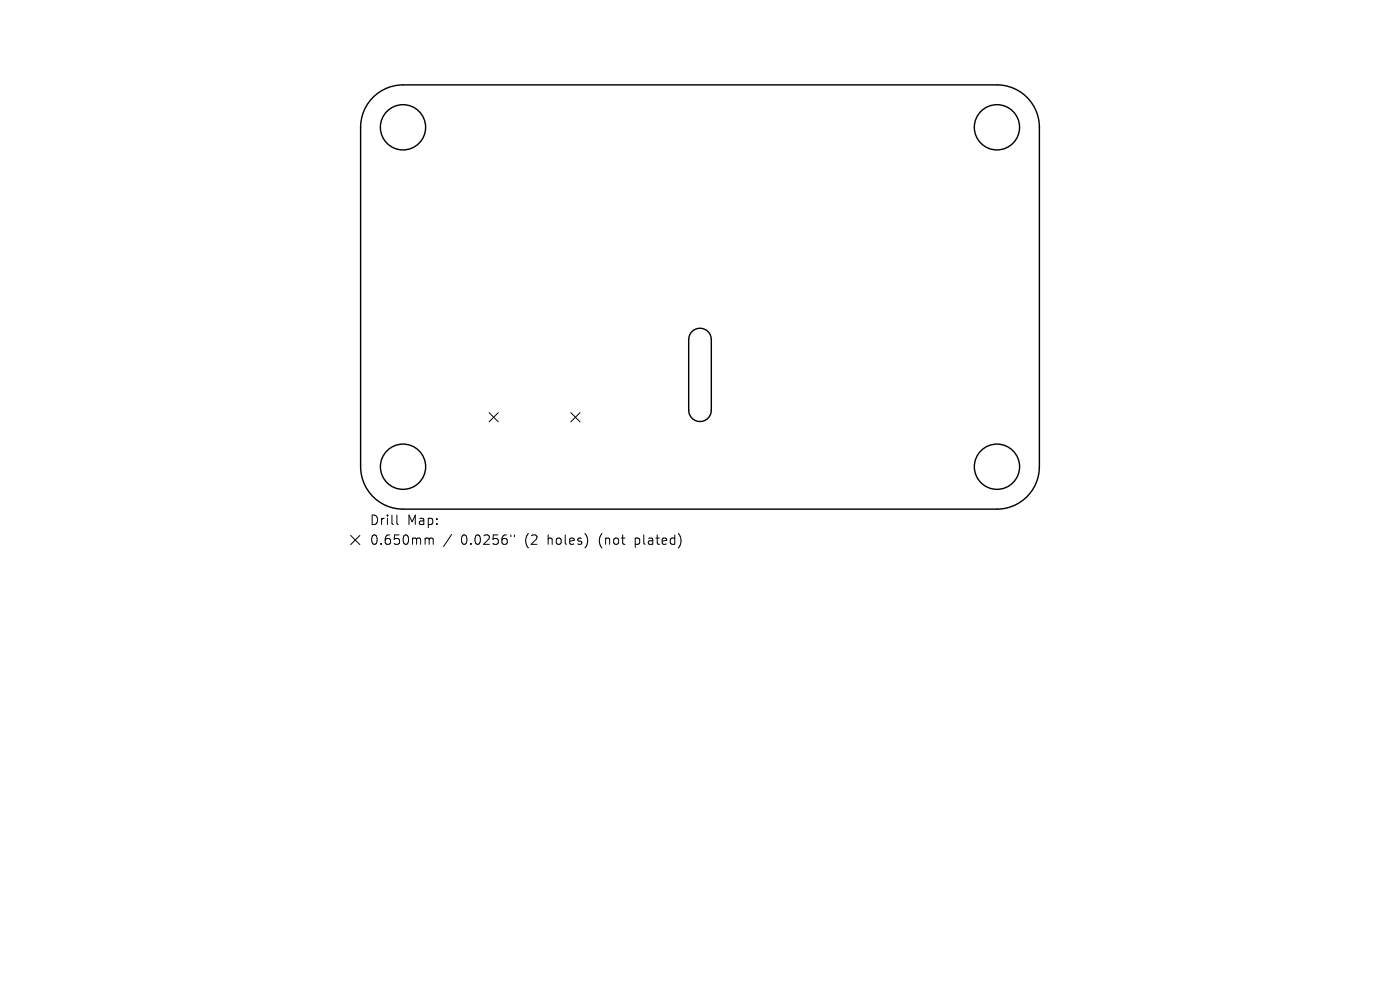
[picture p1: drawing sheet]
<svg xmlns="http://www.w3.org/2000/svg" width="297mm" height="210mm" viewBox="0 0 297 210" stroke-linecap="round" stroke-linejoin="round" font-family="sans-serif">
<defs><g id="words">
<g font-size="2.8">
<text x="78.3" y="111.6">Drill</text>
<text x="86.3" y="111.6">Map:</text>
<text x="78.3" y="115.8">0.650mm</text>
<text x="97.6" y="115.8">0.0256&quot;</text>
<text x="111.2" y="115.8">(2</text>
<text x="116.1" y="115.8">holes)</text>
<text x="127" y="115.8">(not</text>
<text x="134.8" y="115.8">plated)</text>
</g>
</g></defs>
<g fill="none" stroke="#000" stroke-width=".3">
<path d="M79.3 20.5a9 9 0 0 1 6.2-2.5h126a9 9 0 0 1 9 9v72a9 9 0 0 1-9 9h-126a9 9 0 0 1-9-9v-72a9 9 0 0 1 2.8-6.5zM147 70.2a2.4 2.4 0 0 1 2.5-.3 2.4 2.4 0 0 1 1.4 2.1v15a2.4 2.4 0 0 1-2.4 2.4 2.4 2.4 0 0 1-2.4-2.4v-15a2.4 2.4 0 0 1 .9-1.8z"/>
<circle cx="85.5" cy="27" r="4.8"/>
<circle cx="211.5" cy="27" r="4.8"/>
<circle cx="85.5" cy="99" r="4.8"/>
<circle cx="211.5" cy="99" r="4.8"/>
</g>
<g fill="none" stroke="#000" stroke-width=".21">
<path d="M103.8 87.5l1.9 2M105.7 87.5l-1.9 2M121.1 87.5l1.9 2M123 87.5l-1.9 2M74.4 113.6l1.9 1.9M76.3 113.6l-1.9 1.9M84.2 109.3v1.7l.3 .3M90.5 114.1h.3l.2 .3M91 114.4l.3-.3 .5 .1 .1 1.3M91 114.4v1.1M95.8 113.4l-1.7 2.5M108.4 113.5v.4"/>
<path d="M109.1 113.5v.4M124.4 113.6l.3 .9-.3 1.4M144 113.3a2.35 2.35 0 0 1 0 2.8"/>
</g>
<use href="#words"/>
</svg>
